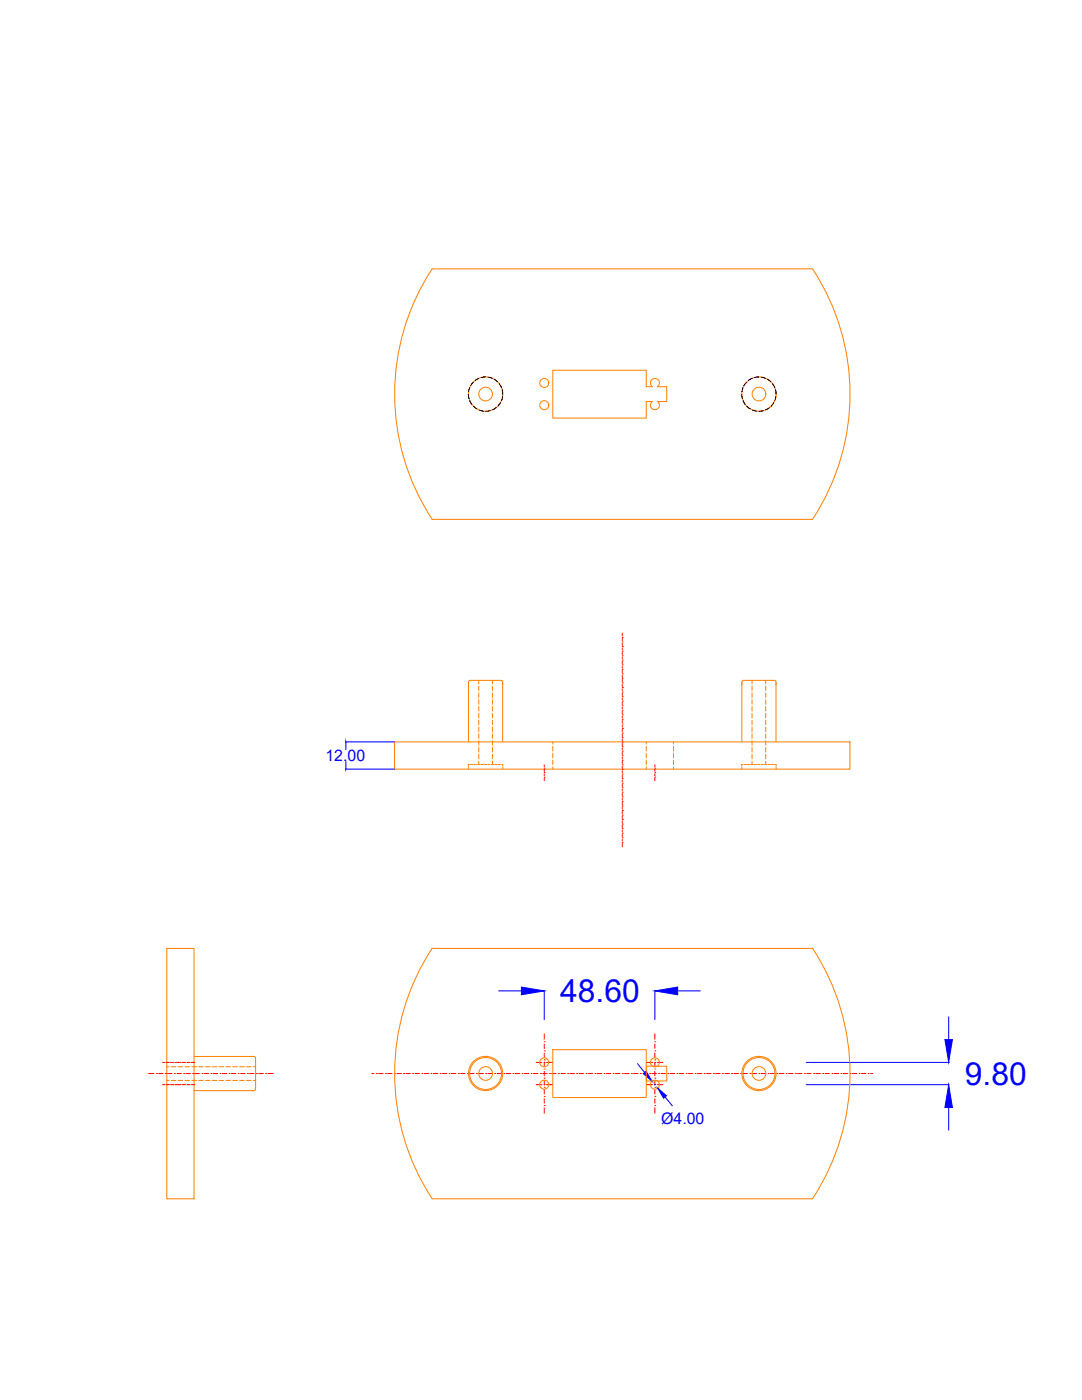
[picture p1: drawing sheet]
<svg xmlns="http://www.w3.org/2000/svg" width="216mm" height="279mm" viewBox="0 0 216 279" stroke-linecap="round" stroke-linejoin="round" font-family="sans-serif">
<defs><g id="words">
<g font-size="6.3" fill="#00f">
<text x="111.8" y="200">48.60</text>
<text x="192.5" y="216.5">9.80</text>
</g>
<g font-size="3.2" fill="#00f">
<text x="64.9" y="151.9">12.00</text>
<text x="131.9" y="224.3">Ø4.00</text>
</g>
</g></defs>
<!-- layer: 0 -->
<g fill="none" stroke="#ff7f00" stroke-width=".2">
<path d="M86.2 53.7h75.9a45.4 45.4 0 0 1 0 49.9M86.2 53.7a45.4 45.4 0 0 0 0 49.9M110.3 73.9h18.7v3.3h1.2a.9 .9 0 0 1-.2-1.4 .9 .9 0 0 1 1.3 0 .9 .9 0 0 1-.1 1.4h1.8v2.9h-1.8a.9 .9 0 0 1 .1 1.4 .9 .9 0 0 1-1.3 0 .9 .9 0 0 1 .2-1.4h-1.2v3.3h-18.7zM86.2 103.7h75.9M95.5 135.8v.7M95.5 136.9v.9M95.5 138.3v.9M95.5 139.6v.9M98.3 135.8v.7M98.3 136.9v.9M98.3 138.3v.9M98.3 139.6v.9"/>
<path d="M150.1 135.8v.7M150.1 136.9v.9M150.1 138.3v.9M150.1 139.6v.9M152.8 135.8v.7M152.8 136.9v.9M152.8 138.3v.9M152.8 139.6v.9M78.7 148.1h90.9v5.4h-90.9zM93.5 153.2v.3M93.5 148.1v-12.1l.2-.2h6.4l.2 .2v12.1M93.7 152.6h-.2v.3"/>
<path d="M93.9 152.6h.5M94.6 152.6h.5M95.3 152.6h.5M95.5 141v.9M95.5 142.4v.9M95.5 143.7v.9M95.5 145.1v.9M95.5 146.5v.9M95.5 147.8v.9M95.5 149.2v.9M95.5 150.5v.9M95.5 151.9v.7"/>
<path d="M96 152.6h.4M96.7 152.6h.4M97.4 152.6h.4M98 152.6h.5M98.3 141v.9M98.3 142.4v.9M98.3 143.7v.9M98.3 145.1v.9M98.3 146.5v.9M98.3 147.8v.9M98.3 149.2v.9M98.3 150.5v.9"/>
<path d="M98.3 151.9v.7M98.7 152.6h.5M99.4 152.6h.5M100.1 152.6h.2v.3M100.3 153.2v.3M110.3 148.1v.4M110.3 149v.9M110.3 150.3v.9M110.3 151.7v.9M110.3 153.1v.4M129 148.1v.4M129 149v.9"/>
<path d="M129 150.3v.9M129 151.7v.9M129 153.1v.4M134.4 148.1v.4M134.4 149v.9M134.4 150.3v.9M134.4 151.7v.9M134.4 153.1v.4M148 153.2v.3M148 148.1v-12.1l.2-.2h6.4l.2 .2v12.1M148.2 152.6h-.2v.3M148.5 152.6h.4"/>
<path d="M149.1 152.6h.5M149.8 152.6h.5M150.1 141v.9M150.1 142.4v.9M150.1 143.7v.9M150.1 145.1v.9M150.1 146.5v.9M150.1 147.8v.9M150.1 149.2v.9M150.1 150.5v.9M150.1 151.9v.7M150.5 152.6h.5"/>
<path d="M151.2 152.6h.4M151.9 152.6h.4M152.6 152.6h.4M152.8 141v.9M152.8 142.4v.9M152.8 143.7v.9M152.8 145.1v.9M152.8 146.5v.9M152.8 147.8v.9M152.8 149.2v.9M152.8 150.5v.9M152.8 151.9v.7"/>
<path d="M153.3 152.6h.4M153.9 152.6h.5M154.6 152.6h.3v.3M154.9 153.2v.3M33.3 189.3h5.4v49.9h-5.4zM86.2 189.3h75.9a45.4 45.4 0 0 1 0 49.9h-75.9M86.2 189.3a45.4 45.4 0 0 0 0 49.9M33.3 215.6h.4M33.3 212.9h.4M34.2 215.6h.9M34.2 212.9h.9M35.5 215.6h1"/>
<path d="M35.5 212.9h1M36.9 215.6h.9M36.9 212.9h.9M38.3 215.6h.9M38.3 212.9h.9M38.7 210.8h12.1l.2 .3v6.3l-.2 .3h-12.1M39.6 215.6h.9M39.6 212.9h.9M41 215.6h.9M41 212.9h.9M42.4 215.6h.9M42.4 212.9h.9"/>
<path d="M43.7 215.6h.9M43.7 212.9h.9M45.1 215.6h.9M45.1 212.9h.9M46.4 215.6h1M46.4 212.9h1M47.8 215.6h.9M47.8 212.9h.9M49.2 215.6h.9M49.2 212.9h.9M50.5 215.6h.5M50.5 212.9h.5"/>
<path d="M110.3 209.5h18.7v9.5h-18.7zM129 212.8h4v2.9h-4z"/>
<circle cx="96.9" cy="78.6" r="3.4"/>
<circle cx="96.9" cy="78.6" r="1.37"/>
<circle cx="108.6" cy="76.4" r=".9"/>
<circle cx="151.4" cy="78.6" r="3.4"/>
<circle cx="151.4" cy="78.6" r="1.37"/>
<circle cx="108.6" cy="80.9" r=".9"/>
<circle cx="96.9" cy="214.2" r="3.4"/>
<circle cx="96.9" cy="214.2" r="3.2"/>
<circle cx="96.9" cy="214.2" r="1.37"/>
<circle cx="108.6" cy="212" r=".9"/>
<circle cx="108.6" cy="216.5" r=".9"/>
<circle cx="130.7" cy="212" r=".9"/>
<circle cx="130.7" cy="216.5" r=".9"/>
<circle cx="151.4" cy="214.2" r="3.4"/>
<circle cx="151.4" cy="214.2" r="3.2"/>
<circle cx="151.4" cy="214.2" r="1.37"/>
</g>
<g fill="none" stroke="#f00" stroke-width=".2">
<path d="M124.2 139.9h.1M124.2 139h.1M124.2 138.1h.1M124.2 137.2h.1M124.2 136.3h.1M124.2 135.4h.1M124.2 134.5h.1M124.2 133.6h.1M124.2 132.7h.1M124.2 131.8h.1M124.2 130.9h.1M124.2 129.9h.1"/>
<path d="M124.2 129h.1M124.2 128.1h.1M124.2 127.2h.1M124.2 126.3v.7M124.2 127.4v.5M124.2 128.4v.4M124.2 129.3v.4M124.2 130.2v.4M124.2 131.1v.4M124.2 132v.4M124.2 132.9v.5M124.2 133.8v.5"/>
<path d="M124.2 134.7v.5M124.2 135.6v.5M124.2 136.5v.5M124.2 137.4v.5M124.2 138.3v.5M124.2 139.3v.4M108.6 153.3h.1M108.6 154.2h.1M108.6 155.1h.1M108.6 152.6v.5M108.6 153.5v.5M108.6 154.4v.5"/>
<path d="M108.6 155.3v.5M124.2 159.9h.1M124.2 159h.1M124.2 158.1h.1M124.2 157.2h.1M124.2 156.3h.1M124.2 155.4h.1M124.2 154.5h.1M124.2 153.6h.1M124.2 152.7h.1M124.2 151.7h.1M124.2 150.8h.1"/>
<path d="M124.2 149.9h.1M124.2 149h.1M124.2 148.1h.1M124.2 147.2h.1M124.2 146.3h.1M124.2 145.4h.1M124.2 144.5h.1M124.2 143.6h.1M124.2 142.7h.1M124.2 141.8h.1M124.2 140.8h.1M124.2 140.2v.4"/>
<path d="M124.2 141.1v.4M124.2 142v.4M124.2 142.9v.4M124.2 143.8v.5M124.2 144.7v.5M124.2 145.6v.5M124.2 146.5v.5M124.2 147.4v.5M124.2 148.3v.5M124.2 149.2v.5M124.2 150.2v.4M124.2 151.1v.4"/>
<path d="M124.2 152v.4M124.2 152.9v.4M124.2 153.8v.4M124.2 154.7v.5M124.2 155.6v.5M124.2 156.5v.5M124.2 157.4v.5M124.2 158.3v.5M124.2 159.2v.5M130.7 153.3h.1M130.7 154.2h.1M130.7 155.1h.1"/>
<path d="M130.7 152.6v.5M130.7 153.5v.5M130.7 154.4v.5M130.7 155.3v.5M124.2 168.1h.1M124.2 167.2h.1M124.2 166.3h.1M124.2 165.4h.1M124.2 164.5h.1M124.2 163.6h.1M124.2 162.7h.1M124.2 161.8h.1"/>
<path d="M124.2 160.8h.1M124.2 160.1v.5M124.2 161.1v.4M124.2 162v.4M124.2 162.9v.4M124.2 163.8v.5M124.2 164.7v.5M124.2 165.6v.5M124.2 166.5v.5M124.2 167.4v.5M124.2 168.3v.7M29.7 214.2h1"/>
<path d="M31.2 214.2h.1M31.6 214.2h.9M32.4 216.5h.5M32.4 212h.5M33 214.2h.1M33.1 216.5h.1M33.1 212h.1M33.4 216.5h.4M33.4 212h.4M33.5 214.2h.9M34 216.5h.1M34 212h.1"/>
<path d="M34.3 216.5h.4M34.3 212h.4M34.8 214.2h.1M35 216.5h.1M35 212h.1M35.2 216.5h.9M35.2 212h.9M35.3 214.2h.9M36.4 216.5h.1M36.4 212h.1M36.6 216.5h.4M36.6 212h.4"/>
<path d="M36.6 214.2h.1M37.1 214.2h.9M37.3 216.5h.1M37.3 212h.1M37.5 216.5h.4M37.5 212h.4M38.2 216.5h.1M38.2 212h.1M38.4 216.5h.4M38.4 212h.4M38.4 214.2h.1M38.9 214.2h.9"/>
<path d="M40.3 214.2h.1M40.7 214.2h.9M42.1 214.2h.1M42.5 214.2h.9M43.9 214.2h.1M44.4 214.2h.9M45.7 214.2h.1M46.2 214.2h.9M47.5 214.2h.1M48 214.2h.9M49.3 214.2h.1M49.8 214.2h.9"/>
<path d="M51.2 214.2h.1M51.6 214.2h.9M53 214.2h.1M53.5 214.2h1M74.2 214.2h.4M75.1 214.2h.1M75.5 214.2h.9M76.9 214.2h.1M77.4 214.2h.9M78.7 214.2h.1M79.2 214.2h.9M80.5 214.2h.1"/>
<path d="M81 214.2h.9M82.3 214.2h.1M82.8 214.2h.9M84.2 214.2h.1M84.6 214.2h.9M86 214.2h.1M86.5 214.2h.9M87.8 214.2h.1M88.3 214.2h.9M89.6 214.2h.1M90.1 214.2h.9M91.4 214.2h.1"/>
<path d="M91.9 214.2h.9M93.3 214.2h.1M93.7 214.2h.9M95.1 214.2h.1M95.5 214.2h.9M96.9 214.2h.1M97.4 214.2h.9M98.7 214.2h.1M99.2 214.2h.9M100.5 214.2h.1M101 214.2h.9M102.3 214.2h.1"/>
<path d="M102.8 214.2h.9M104.2 214.2h.1M104.6 214.2h.9M106 214.2h.1M106.4 214.2h.9M107 216.5h1.1M107 212h1.1M107.8 214.2h.1M108.3 214.2h.9M108.6 207.9h.1M108.6 209.7h.1M108.6 211.5h.1"/>
<path d="M108.6 213.3h.1M108.6 215.2h.1M108.6 217h.1M108.6 218.8h.1M108.6 216.5h.1M108.6 212h.1M108.6 206.3v1.1M108.6 208.3v1M108.6 210.2v.9M108.6 212v.9M108.6 213.8v.9M108.6 215.6v.9"/>
<path d="M108.6 217.4v.9M108.6 219.2v1M109 216.5h1.2M109 212h1.2M109.6 214.2h.1M110.1 214.2h.9M111.4 214.2h.1M111.9 214.2h.9M113.2 214.2h.1M113.7 214.2h.9M115.1 214.2h.1M115.5 214.2h.9"/>
<path d="M116.9 214.2h.1M117.3 214.2h.9M118.7 214.2h.1M119.2 214.2h.9M120.5 214.2h.1M121 214.2h.9M122.4 214.2h.1M122.8 214.2h.9M124.2 214.2h.1M124.6 214.2h.9M126 214.2h.1M126.4 214.2h.9"/>
<path d="M127.8 214.2h.1M128.3 214.2h.9M129.1 216.5h1.1M129.1 212h1.1M129.6 214.2h.1M130.1 214.2h.9M130.7 207.9h.1M130.7 209.7h.1M130.7 211.5h.1M130.7 213.3h.1M130.7 215.2h.1M130.7 217h.1"/>
<path d="M130.7 218.8h.1M130.7 216.5h.1M130.7 212h.1M130.7 206.3v1.1M130.7 208.3v1M130.7 210.2v.9M130.7 212v.9M130.7 213.8v.9M130.7 215.6v.9M130.7 217.4v.9M130.7 219.2v1M131.1 216.5h1.2"/>
<path d="M131.1 212h1.2M131.4 214.2h.1M131.9 214.2h.9M133.3 214.2h.1M133.7 214.2h.9M135.1 214.2h.1M135.5 214.2h.9M136.9 214.2h.1M137.3 214.2h.9M138.7 214.2h.1M139.2 214.2h.9M140.5 214.2h.1"/>
<path d="M141 214.2h.9M142.3 214.2h.1M142.8 214.2h.9M144.2 214.2h.1M144.6 214.2h.9M146 214.2h.1M146.4 214.2h.9M147.8 214.2h.1M148.2 214.2h.9M149.6 214.2h.1M150.1 214.2h.9M151.4 214.2h.1"/>
<path d="M151.9 214.2h.9M153.3 214.2h.1M153.7 214.2h.9M155.1 214.2h.1M155.5 214.2h.9M156.9 214.2h.1M157.3 214.2h.9M158.7 214.2h.1M159.2 214.2h.9M160.5 214.2h.1M161 214.2h.9M162.3 214.2h.1"/>
<path d="M162.8 214.2h.9M164.2 214.2h.1M164.6 214.2h.9M166 214.2h.1M166.4 214.2h.9M167.8 214.2h.1M168.2 214.2h.9M169.6 214.2h.1M170.1 214.2h.9M171.4 214.2h.1M171.9 214.2h.9M173.2 214.2h.1"/>
<path d="M173.7 214.2h.4M108.6 220.6h.1M108.6 221.1v1.1M130.7 220.6h.1M130.7 221.1v1.1"/>
</g>
<g fill="none" stroke="#00f" stroke-width=".2">
<path d="M68.9 148.1h9.8M68.9 153.5h9.8M69 148.1v1.5M69 152v1.4M99.5 197.8h4.5M108.6 197.7v5.8M130.7 197.7v5.8M135.2 197.8h4.6M127.2 212.3l1.4 1.7M130.7 216.5h.1M132.7 218.9l1.4 1.8M160.9 212h28.5"/>
<path d="M160.9 216.5h28.5M189.3 202.9v4.6M189.3 221v4.6"/>
</g>
<g fill="#00f" stroke="#00f" stroke-width=".2">
<path d="M104 197l4.6 .8-4.6 .7z"/>
<path d="M130.7 197.8l4.5-.8v1.5z"/>
<path d="M188.5 207.5h1.5l-.7 4.5z"/>
<path d="M189.3 216.5l.7 4.5h-1.5z"/>
<path d="M128.4 214.3l.5-.5 1.2 2z"/>
<path d="M131.3 217.2l1.7 1.5-.6 .5z"/>
</g>
<g fill="none" stroke="#000" stroke-width=".2">
<path d="M93.5 78.7l.1 .8M93.7 77.4l-.2 .8M93.7 80l.5 .8M94.5 76.2l-.6 .8M95.6 75.5l-.8 .4M96.9 75.2l-.9 .2M97.3 75.3l.9 .2M98.6 75.7l.7 .5M99.6 76.6l.5 .7M100.2 77.8l.1 .9M100.3 79.1l-.2 .8M148 78.7l.1 .8"/>
<path d="M148.3 77.4l-.3 .8M148.3 80l.4 .8M149 76.2l-.6 .8M150.1 75.5l-.8 .4M151.4 75.2l-.9 .2M151.9 75.3l.8 .2M153.1 75.7l.7 .5M154.1 76.6l.5 .7M154.7 77.8l.2 .9M154.8 79.1l-.2 .8M94.5 81.1l.7 .5M95.6 81.8l.9 .3"/>
<path d="M97.8 82l-.9 .1M99 81.4l-.8 .4M99.9 80.3l-.6 .8M149 81.1l.7 .5M150.1 81.8l.9 .3M152.3 82l-.9 .1M153.5 81.4l-.8 .4M154.4 80.3l-.5 .8"/>
</g>
<use href="#words"/>
</svg>
